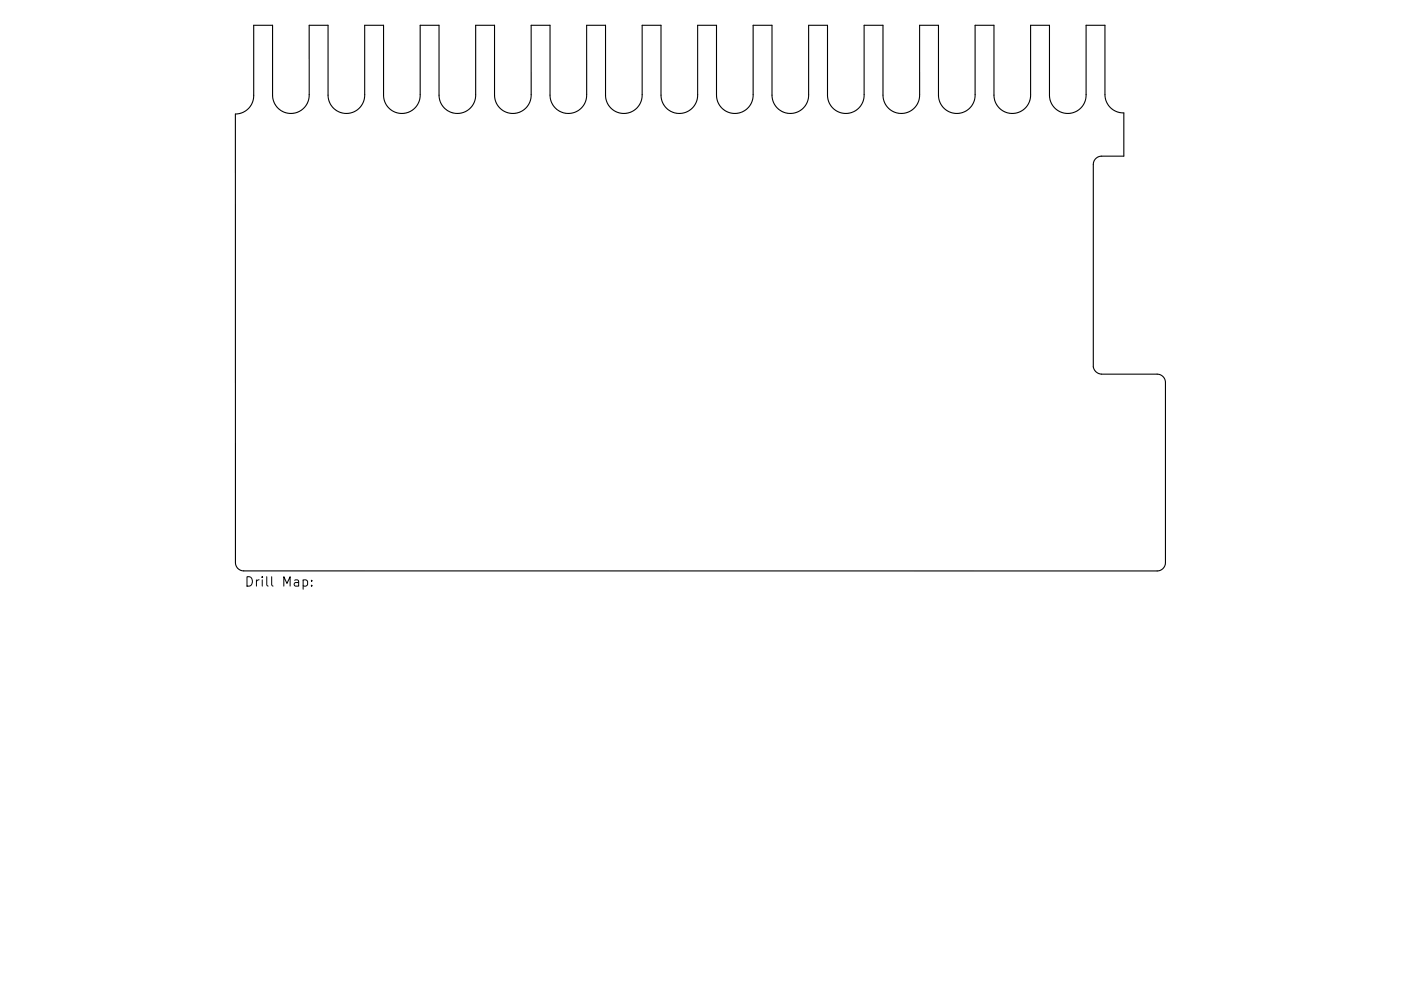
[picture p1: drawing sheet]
<svg xmlns="http://www.w3.org/2000/svg" width="297mm" height="210mm" viewBox="0 0 297 210" stroke-linecap="round" stroke-linejoin="round" font-family="sans-serif">
<defs><g id="words">
<text font-size="2.8" x="51.8" y="124.5">Drill Map:</text>
</g></defs>
<path d="M53.8 5.4h4v14.8a3.9 3.9 0 0 0 3.9 3.9 3.9 3.9 0 0 0 3.9-4v-14.7h4v15.1a3.9 3.9 0 0 0 4.1 3.6 3.9 3.9 0 0 0 3.6-4v-14.7h4v15.1a3.9 3.9 0 0 0 4.1 3.6 3.9 3.9 0 0 0 3.7-4v-14.7h4v15.1a3.9 3.9 0 0 0 4.1 3.6 3.9 3.9 0 0 0 3.7-4v-14.7h4v15.1a3.9 3.9 0 0 0 4.1 3.6 3.9 3.9 0 0 0 3.6-4v-14.7h4v15.1a3.9 3.9 0 0 0 4.1 3.6 3.9 3.9 0 0 0 3.7-4v-14.7h4v15.1a3.9 3.9 0 0 0 4.1 3.6 3.9 3.9 0 0 0 3.6-4v-14.7h4l.1 15.1a3.9 3.9 0 0 0 4.1 3.6 3.9 3.9 0 0 0 3.6-4v-14.7h4v15.1a3.9 3.9 0 0 0 4.1 3.6 3.9 3.9 0 0 0 3.7-4v-14.7h4v15.1a3.9 3.9 0 0 0 4.1 3.6 3.9 3.9 0 0 0 3.6-4v-14.7h4l.1 15.1a3.9 3.9 0 0 0 4.1 3.6 3.9 3.9 0 0 0 3.6-4v-14.7h4v15.1a3.9 3.9 0 0 0 4.1 3.6 3.9 3.9 0 0 0 3.7-4v-14.7h4v15.1a3.9 3.9 0 0 0 4.1 3.6 3.9 3.9 0 0 0 3.6-4v-14.7h4l.1 15.1a3.9 3.9 0 0 0 4.1 3.6 3.9 3.9 0 0 0 3.6-4v-14.7h4v15.1a3.9 3.9 0 0 0 4.1 3.6 3.9 3.9 0 0 0 3.7-4v-14.7h4v15a3.9 3.9 0 0 0 4 3.6v9.1h-4.7a1.76 1.76 0 0 0-1.8 1.8v43.1l.6 .9 1.1 .5h11.8a1.76 1.76 0 0 1 1.8 1.7v38.4a1.76 1.76 0 0 1-1.8 1.6h-193.8a1.76 1.76 0 0 1-1.6-1.7v-95.2h.4a3.9 3.9 0 0 0 3.5-4z" fill="none" stroke="#000" stroke-width=".23"/>
<path d="M64.3 123.1l.5-.1 .4 .4v.6l-.2 .3h-.7M66.1 124.2v.2M66.1 123.1v.2" fill="none" stroke="#000" stroke-width=".21"/>
<use href="#words"/>
</svg>
